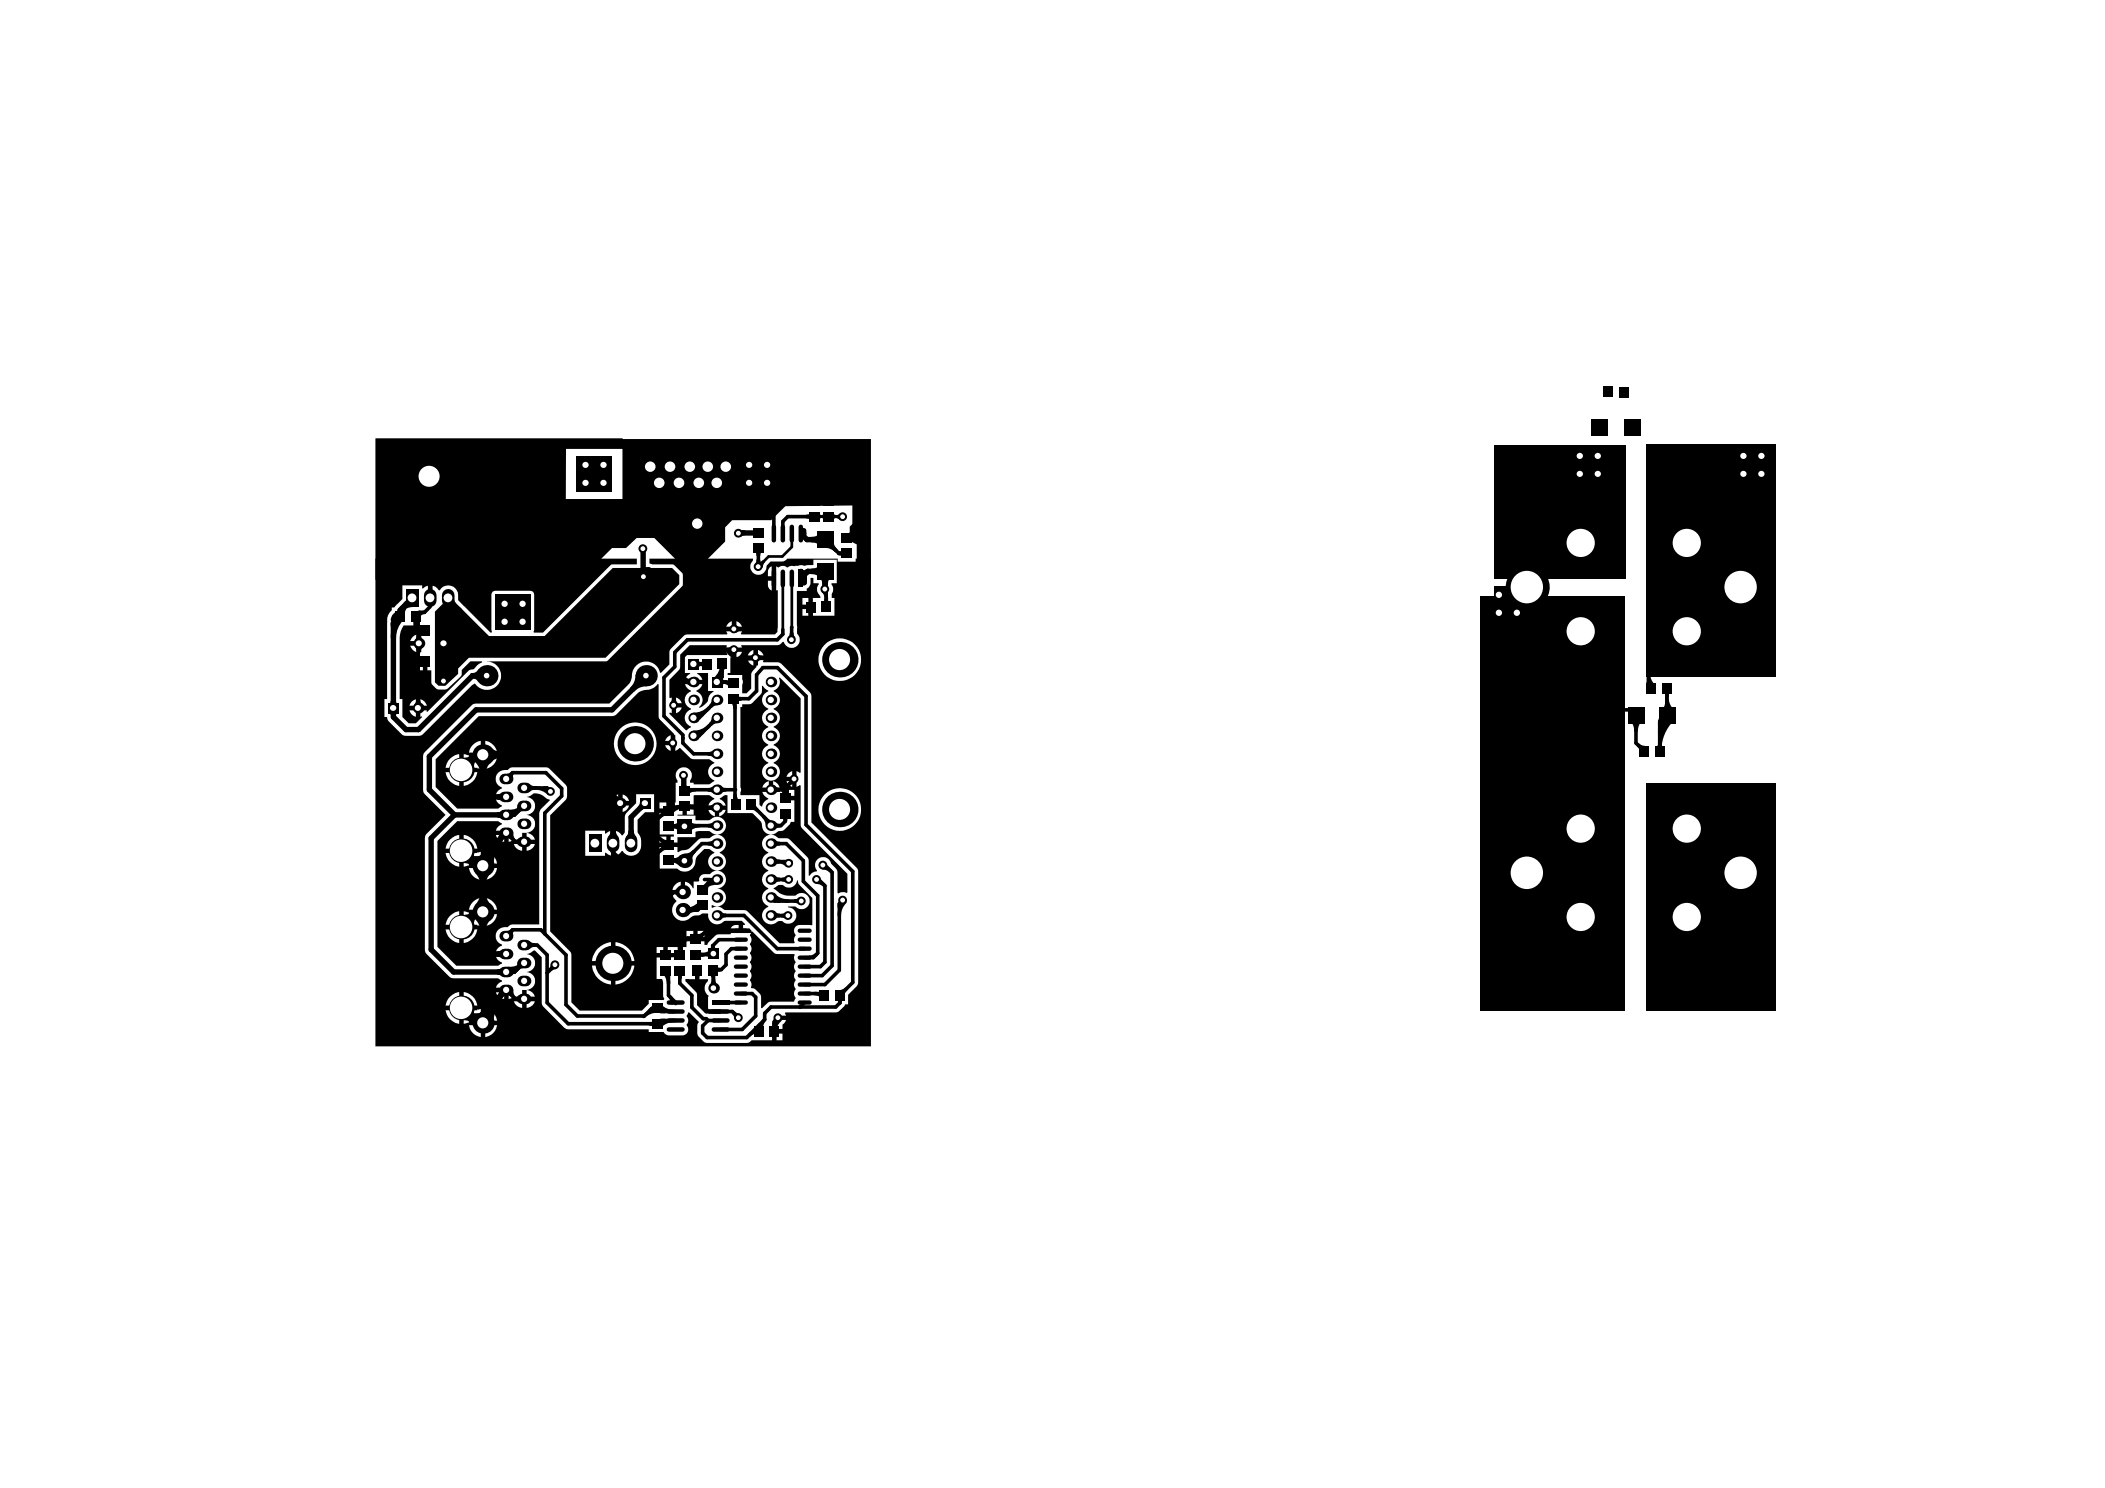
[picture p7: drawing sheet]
<svg xmlns="http://www.w3.org/2000/svg" width="297mm" height="210mm" viewBox="0 0 297 210" stroke-linecap="round" stroke-linejoin="round" font-family="sans-serif">
<g fill="#000">
<path d="M53 61.8h34.9v1.5h-8l-.1 7.1h8v-8.5h35.1v19.9h-2v-5l-1-.5v-2l.5-.5v-2.5l-9.6 .1-2 2h-5.5l-1 1v2l-2.5 2.5h-4.5l-3-3h-2.5l-1.5 1.4h-1.9l-4.6 4.5h-28.8zM61.4 86.3l2-2 5.6 5.4h7.8l9.7-9.6h8.3l1.1 1v1.3l-10.4 10.4h-19.3l-1.6 1.5v.8l-1.8 1.6h-.9l-.5-.4zM96.7 138.1h1.4v-1.2h.6v1.2h1.2v.3a1.32 1.32 0 0 0 .1 2.1l-.1 .1 .1 1.8h1.7v.6h-1.7l-.1-.2-.1 .2-.2-.1-1.2-1.1v-1.4l-.1-.4-1.6-1.6z"/>
<path d="M57 88.2h1.3v-1.2h.7v1.2h-.2v.5h1.2v.6h-1.2v.2h.6v2.5h-.6v1h1.2v.3h.3v1.3h.6v1.7a1.46 1.46 0 0 0 1 1h.9l.4-.2 1.8-1.7 .2-.2v-.7l1.2-1.2h1.6v.1l-.4 .2-.8 .8-.6 .1-.2 .2-5.7 5.7h-.1l.1-.2h-1v.9l.2-.1 .1 .1-.9 .9h-1l-.9-.9v-2.5h-.4v-8.7a3.1 3.1 0 0 1 .6-1.7zM58.2 89.8l-.3 .6h.9v-.9zM57.9 91.1a1.34 1.34 0 0 0 .9 .9v-.9zM58.8 93.6v1h.9v-1zM59.3 98.6v.9h1a1.34 1.34 0 0 0-1-.9zM58.1 99l-.3 .5h.9v-.9zM57.8 100.2a1.25 1.25 0 0 0 .9 .9v-.9z"/>
<path d="M61.5 107.1l6.1-6.1h19l.4-.2 3.2-3.2 1-.3a2 2 0 0 0 1.6-.8h.1l.1 4.7 .2 .4 2 2-.1 .1h.2v2.2l.7-.4 1.5 1.5 .4 .1h2.2l.7 .5v.1l-.3 .1a1.27 1.27 0 0 0-.6 1.2 1.27 1.27 0 0 0 .9 1.1v.1l-.8 .4h-2.1v-.2h-.5v-.3l.1-.1a1.14 1.14 0 0 0-1.1-1.8 1.14 1.14 0 0 0-.8 1.9v.3h-.3v2.8h-.7v1.2h-.3v.3h-1.2v3h2v.3h-.5v.9h1v-.8h2.5v-.7l.2-.1h1.8a1.29 1.29 0 0 0 1.9 .1 1.29 1.29 0 0 0 0-1.9 1.29 1.29 0 0 0-1.9 .2h-1.9h-.1v-.6h-2.5v-.2h.7v-1.1h.3v-.3h1.3v-1.3h2.1l.8 .4v.1l-.5 .4-.3 .5h2.4a1.37 1.37 0 0 0-.8-.9 1.39 1.39 0 0 1 1.1-.5v2.5h3.5l1 1.1 .3 .4a1.33 1.33 0 0 0 .8 1.4 1.33 1.33 0 0 0 1.5-.3l.8-.2 .8-.8 .2-.4h.5v-3h-1.3v-.3h-.3v-1.2h-.4l-.1 .3h-2.4a1.37 1.37 0 0 0 .8 .9v.1l-.2 .1a1.25 1.25 0 0 0-.7 .9l-.1 .1-.2-.3v-1.3h-2.7l.1-.8-.1-.3v-11.4h.2v-.4h1.2l.3-.2 1.2-1.2 .1-1.1 .2-.1 .7 .8a1.28 1.28 0 0 0-.9 1.2 1.28 1.28 0 0 0 .9 1.3v.1l-.2 .1a1.27 1.27 0 0 0-.7 1.2 1.27 1.27 0 0 0 .9 1.1v.1l-.2 .1a1.27 1.27 0 0 0-.7 1.3 1.27 1.27 0 0 0 .9 1v.1l-.2 .1a1.27 1.27 0 0 0-.7 1.3 1.27 1.27 0 0 0 .9 1.1v.1l-.2 .1a1.27 1.27 0 0 0-.3 2 1.27 1.27 0 0 0 2-.3 1.27 1.27 0 0 0-.7-1.8v-.1l.2-.2a1.27 1.27 0 0 0 .7-1.2 1.27 1.27 0 0 0-.9-1.1v-.1l.2-.1a1.27 1.27 0 0 0 .7-1.2 1.27 1.27 0 0 0-.9-1.1v-.1l.2-.1a1.27 1.27 0 0 0 .7-1.3 1.27 1.27 0 0 0-.9-1v-.1l.2-.2a1.27 1.27 0 0 0 .7-1.2 1.27 1.27 0 0 0-.9-1.1v-.1l.2-.1a1.23 1.23 0 0 0 .5-1.7h.1l3 2.9v10.5h-.1l-.5-.2v2.2l.5-.3 .1 .1v5.7l.2 .4 6.4 6.4v2.6l-.1 .1-.3-.1a1.01 1.01 0 0 0-.9 .1h-.1v-3.1l-.9-1.2a1.15 1.15 0 0 0-1.7-.7 1.15 1.15 0 0 0-.3 1.8l-.1 .1a1.12 1.12 0 0 0-1 .6h-.1v-2.1l-.1-.4-2.7-2.7-.4-.1h-.9a1.74 1.74 0 0 0-1.8-.3 1.27 1.27 0 0 0-.7 1.3 1.27 1.27 0 0 0 .9 1v.1l-.2 .1a1.27 1.27 0 0 0-.7 1.3 1.27 1.27 0 0 0 .9 1.1v.1l-.2 .1a1.27 1.27 0 0 0-.7 1.2 1.27 1.27 0 0 0 .9 1.1v.1l-.2 .1a1.27 1.27 0 0 0-.7 1.2 1.27 1.27 0 0 0 .9 1.1v.1l-.2 .1a1.28 1.28 0 0 0-.3 2 1.28 1.28 0 0 0 1.9-.1h.5a1.17 1.17 0 0 0 2-.2 1.17 1.17 0 0 0-1.1-1.7v-.1h1a1.17 1.17 0 0 0 1.7 .1 1.17 1.17 0 0 0 0-1.7 1.17 1.17 0 0 0-1.7 .1 3 3 0 0 1-2.8-.9l-.2-.1v-.1l.8-.5a1.28 1.28 0 0 1 1 .4 1.16 1.16 0 0 0 1.5-1h.1v.3l.2 .4 1.8 1.8v3.8h-.1h-1.6a.88 .88 0 0 0-.8 .5 .88 .88 0 0 0 .2 1l-.2 .4v.6v.1h-2.1l-4.6-4.6-.4-.1h-2.7a1.71 1.71 0 0 0-1.8-.3l-.1-.1v-.3h.1a1.26 1.26 0 0 0 1.9-.8 1.26 1.26 0 0 0-1.2-1.6 1.27 1.27 0 0 0 1.1-1.8 1.27 1.27 0 0 0-2.1-.2 1.31 1.31 0 0 0-1.3 .2l-.2 .4v.3l-.1 .1h-.7v1h-.1l-.2-.3a1.41 1.41 0 0 0-.9-.6v1.4h-.3v.3h-1.5l.2 .6 .3 .4-.1 .2a1.51 1.51 0 0 0 0 2.2 1.51 1.51 0 0 0 2.2-.1l.7-.3a.98 .98 0 0 0 .9-.2h.8v.1a1.29 1.29 0 0 0 .8 1.3 1.29 1.29 0 0 0 1.5-.4h2.5l.4 .5v.1h-.2v.5h.8l.4 .3v.1h.1l3.1 3.1 .4 .1h2.4v.1v.6l.2 .4a1.14 1.14 0 0 0 0 1.3l-.3 .6 .3 .6a1.14 1.14 0 0 0 0 1.4l-.3 .6 .3 .6-.3 .5h-3.4l-1.1 .9h-.1v-1.5l-.1-.4-.8-.8-.5-.2 .1-.4-.3-.7 .3-.6-.3-.6a1.14 1.14 0 0 0 0-1.3l.3-.6-.3-.6a1.14 1.14 0 0 0 0-1.4l.3-.5-.3-.6 .2-.4h-2.9v.2h-1.7l-.3 .1-1.1 1-.2 .4h-.4v-.5h-2.5v.8h-.6v1.2h-.7v-1.2h-1.4v1.2h-.3v.3h-1.2v3h.7l.1 .3 .1 2 .1 .5-.1 .2h-2.1v.5l-.9 1h-8.8l-1.2-1.2v-6.9l-.2-.3-2.8-2.8v-16.4l2.3-2.3 .1-.4v-1.3l-2.4-2.5-.4-.2-4.9-.1-.3 .1-.4 .3a1.31 1.31 0 0 0-1.6 .9 1.31 1.31 0 0 0 .8 1.6v.1l-.2 .1a1.15 1.15 0 0 0-.6 .8h1.4v.6h-1.4a1.33 1.33 0 0 0 .8 .9v.1l-.5 .4h-5.8l-3-3.1zM94.2 104l-.4 .5h.8v-.8zM93.8 105.1a1.25 1.25 0 0 0 .8 .8v-.8zM68.5 104.5v1.7h1.7a1.98 1.98 0 0 0-1.7-1.7zM66.7 105.1l-.4 .6-.1 .5h1.6v-1.7a1.65 1.65 0 0 0-1.1 .6zM86.6 104.9a3 3 0 0 0 6 0 3 3 0 0 0-6 0zM63.5 107a2.33 2.33 0 0 0-.6 1.3h1.9v-1.9a1.94 1.94 0 0 0-1.3 .6zM68.5 106.8v1.7a1.97 1.97 0 0 0 1.7-1.7zM65.4 106.4v1.9h2v.1h.1l.3 .1v-1.7h-1.6l-.1-.3-.1 .1zM111.3 109.1l-.3 .5h.8v-.8zM65.4 108.9v1.9a2.22 2.22 0 0 0 2-1.9zM62.9 108.9a2.22 2.22 0 0 0 1.9 1.9v-1.9zM111 110.2a1.22 1.22 0 0 0 .8 .8v-.8zM109.1 110.2v.9h.9a1.28 1.28 0 0 0-.9-.9zM107.9 110.5l-.3 .6h.9v-.9zM111.1 111.4v.9h1v-.9zM87.9 112.1v.9h.9a1.25 1.25 0 0 0-.9-.9zM86.6 112.4l-.3 .6h.9v-.9zM93.1 113.2v.8h.9v-.8zM87.9 113.6v.9a1.25 1.25 0 0 0 .9-.9zM86.3 113.6a1.34 1.34 0 0 0 .9 .9v-.9zM89.8 112v1.3l-1.4 1.3-.2 .4v2.4l-.3 .4h-.2a1.22 1.22 0 0 0-.9-.6v3.5a1.22 1.22 0 0 0 .9-.7h.2a1.41 1.41 0 0 0 1.5 .7 1.41 1.41 0 0 0 1.1-1.4 2.15 2.15 0 0 0-.5-1.8v-1.9l1-1h1.3v-2.6zM96.9 114.1v.8h1v-.8zM101.5 114.2v1a1.27 1.27 0 0 0 .9-1zM100 114.2v.1a1.27 1.27 0 0 0 .9 .9v-1zM93.1 119.5v3h2.4a1.58 1.58 0 0 0 1.8 .3 1.58 1.58 0 0 0 .9-1.6l.2-.5 1-.9h.7l.7 .4v.1a1.27 1.27 0 0 0-.6 2 1.27 1.27 0 0 0 2 0 1.27 1.27 0 0 0-.6-2v-.1a1.28 1.28 0 0 0 .6-1.9 1.28 1.28 0 0 0-2.1-.1l-1.4 .1-1.6 1.5-1.1 .2-.3 .2h-.1v-.7zM93.1 118v.9h.9v-.9zM82.6 117.2v3.5h2.8v-.4h.1l.3 .2 .4 .2v-3.5l-.4 .1-.3 .3h-.1v-.4zM95.3 124.8l-.2 .2-.2 .5h1.2v-1.1l-.6 .2zM103.3 130.7l-.2 .3h1.1v-.5a1.06 1.06 0 0 0-.9 .2zM98.4 131.3v.9h1v-.9zM96.9 131.3v.9h.9v-.9zM92.7 133.6v.8h.9v-.8zM86.8 132.9v2.7h2.7a3 3 0 0 0-2.7-2.7zM84.4 133.8a3.1 3.1 0 0 0-.9 1.8h2.7v-2.7h-.1a3.3 3.3 0 0 0-1.7 .9zM86.8 136.2v2.7a3 3 0 0 0 2.7-2.7zM83.5 136.2a2.94 2.94 0 0 0 2.7 2.7v-2.7z"/>
<path d="M61.7 118.6l2.8-2.8h5.8l.5 .4v.1a1.3 1.3 0 0 0-.8 .9h1.4v.3h.4v1.3l.6-.3 .1 .1v-.2h1.2v-.9a1.36 1.36 0 0 0 1.5-.5 1.36 1.36 0 0 0 0-1.7l-.3-.2-.6-.1a1.27 1.27 0 0 0 1.2-1.3 1.27 1.27 0 0 0-1.2-1.3l.6-.2a1.39 1.39 0 0 1 2 .3l.6 .3 .1 .1-1.3 1.2-.2 .6v15.7h-3.8l-.3 .1-.4 .3a1.29 1.29 0 0 0-1.6 .8 1.29 1.29 0 0 0 .8 1.6v.2a1.23 1.23 0 0 0-.8 .9h1.4v.6h-1.4a1.23 1.23 0 0 0 .8 .9v.1l-.5 .3h-5.9l-2.7-2.6zM74.3 117.5v.9h1.2a1.28 1.28 0 0 0-1.2-.9zM70 117.8a1.28 1.28 0 0 0 1.1 1v-1zM65.4 117.8v1.9h2a2.22 2.22 0 0 0-2-1.9zM63.5 118.4a2.33 2.33 0 0 0-.6 1.3h1.9v-1.9a1.94 1.94 0 0 0-1.3 .6zM74.3 119.1v.9a1.28 1.28 0 0 0 1.2-.9zM72.5 119.1a1.28 1.28 0 0 0 1.2 .9v-.9zM65.4 120.3v1.9l.6-.1h.1l.1-.3h1.6v-1.6l-.3 .1-.1-.1v.1zM68.5 120.2v1.6h1.7a1.98 1.98 0 0 0-1.7-1.6zM62.9 120.3a2.22 2.22 0 0 0 1.9 1.9v-1.9zM68.5 122.4v1.7a1.97 1.97 0 0 0 1.7-1.7zM66.2 122.4a1.97 1.97 0 0 0 1.6 1.7v-1.7zM68.5 126.7v1.6h1.7a1.98 1.98 0 0 0-1.7-1.6zM66.7 127.2l-.4 .7-.1 .4h1.6v-1.6a1.65 1.65 0 0 0-1.1 .5zM63.5 129.2a2.38 2.38 0 0 0-.6 1.3h1.9v-1.9a1.94 1.94 0 0 0-1.3 .6zM68.5 129v1.6a1.97 1.97 0 0 0 1.7-1.6zM65.4 128.6v1.9h2v.1l.1-.1 .3 .1v-1.6h-1.6l-.1-.3h-.1zM65.4 131.1v1.9a2.23 2.23 0 0 0 2-1.9zM62.9 131.1a2.23 2.23 0 0 0 1.9 1.9v-1.9z"/>
<path d="M53 78.8h36.9v.8h-3.6l-9.7 9.6h-1.2l-.1-.1 .1-.2v-5a.52 .52 0 0 0-.6-.6h-5a.52 .52 0 0 0-.5 .6l.1 5.3h-.2l-4.6-4.5a1.73 1.73 0 0 0-.6-1.9 1.42 1.42 0 0 0-1.9 .5h-.2a1.14 1.14 0 0 0-.9-.7v1.8h-.6v-1.8l-.4 .2-.3 .2h-.1v-.4h-2.8v1.9l-.8 .7a.66 .66 0 0 1-.7 .5v.4a2.53 2.53 0 0 0-.7 2v10.5h-.4v2.5h.4l.1 .5 .2 .2 1.9 1.9 .5 .1h1.8l.4-.1 7.1-7 .4-.3a2.02 2.02 0 0 0 3.5-.1 2.02 2.02 0 0 0-1.8-3h17l10.6-10.7v-1.7l-1.3-1.3h-3l-.4-.1v-.7h14.7v.2a1.17 1.17 0 0 0 .3 2 1.17 1.17 0 0 0 1.6-1.2l.5-.6h1.9l.5-.4h7.1v.4h2.5v-.4h2.2v68.8h-69.9zM60 106.1l-.2 .2-.1 .4v4.9l.3 .4 2.9 3-2.7 2.6-.2 .4v15.9l.1 .5 3.5 3.5 .4 .1h6.3l.5 .3v.2a1.23 1.23 0 0 0-.8 .8h1.4v.3h.4v1.3l.6-.2 .1 .1v-.2h1.2v-1h.1a1.31 1.31 0 0 0 1.6-.6 1.31 1.31 0 0 0-.5-1.7l-.6-.2a1.27 1.27 0 0 0 1.2-1.3 1.27 1.27 0 0 0-1.2-1.2l1.2-.5 .9 .9 .1 6.7 .2 .3 3.1 3.1 .4 .1h11.3v.4h2.1l.2 .2 .4 .2 2.1 .1a.91 .91 0 0 0 .8-.6 .91 .91 0 0 0-.2-1l.2-.5-.2-.7 .3-.5 1.4 1.4-.2 .5v1.2l.9 1.1 .3 .1h5.8l.3-.1 .4-.3h2.8v-1.2h.3v-.4h1.2v-.6l.5-.6h-1.1v-.6h1.1l-.2-.4 .1-.1h7.1l.4-.1 .8-.7 .2-.3h.4v-1.4l1.2-1.2 .2-.5v-15.9l-.2-.3-6.4-6.4v-18.1l-4.2-4.3-.6-.2h-2v-.1l.1-.2h-.8v.7l-.3 .1 .1 .2-.7 .7-.1 2.3-.7 .7h-.6v-1.2l.1-.4-.1-1h-2v-.3h.4v-2.1h.2v-.8h-.8l.2 .3-.1 .1h-6v2.5h.8v.1l-.4 .3-.3 .6h2.4a1.32 1.32 0 0 0-.7-.9v-.1h1.5v2.6h.8v.1h-.2a1.95 1.95 0 0 0-.7 1.4l-.6 .6-.4 .2h-.2a1.26 1.26 0 0 0 .5-1.3 1.26 1.26 0 0 0-.8-1v-.1l.5-.3 .3-.6h-2.4a1.37 1.37 0 0 0 .8 .9v.1l-.3 .1a1.27 1.27 0 0 0-.6 1.3 1.27 1.27 0 0 0 .9 1.1v.1l-.3 .1a1.27 1.27 0 0 0-.6 1.2 1.27 1.27 0 0 0 .9 1.1v.1l-.7 .4-2.3-2.3 .1-.2 .2 .1v-2.2l-.2 .1-.1-.1v-2.5l1.4-1.5 .1-.3v-1.7l1.3-1.4h5.2l.1 .1-.1 .2h2.2l-.1-.3h5.1l.4-.1 .4-.4 .1 .1a1.17 1.17 0 0 0 1.7 .6 1.17 1.17 0 0 0 .2-1.9l-.1-5.9h1.4v-.4h.1a1.71 1.71 0 0 0 .5-1.4v-.1h.4v.8h.7l-.1 .3a1.61 1.61 0 0 0 .4 1.6l-.1 .2h-1v2.5h3v-2.5h-.3v-.6a1.14 1.14 0 0 0-.1-1.4v-.1h.8v-3.3h-3.3v.7l-1.2 .1-.5-.1-1 .2-.4-.1-.5 .2a1.14 1.14 0 0 0-1.4 0l-.3-.1v3.4h.3v5.2l-.1 .6-.3 .4h-4.8l-.1-.1 .2-.3h-2.2l.2 .3-.1 .1h-5.8l-.3 .1-1.9 2-.1 .4v1.7l-1.2 1.2h-.2l-.1-.3a2 2 0 0 0-2.2-1.3 2 2 0 0 0-1.6 2 1.96 1.96 0 0 1-.6 1.3l-2.6 2.6-19 .1-.5 .2zM108.6 80a1.29 1.29 0 0 0-.2 1.3h.5v-1.4zM108.4 81.9a1.12 1.12 0 0 0 .5 1.4v-1.4zM113.2 84.4v.9h.9v-.9zM113.2 85.9v1h.9v-1zM103.9 87.6v.8h.8a1.29 1.29 0 0 0-.8-.8zM102.8 87.9l-.3 .5h.8v-.8zM107 91.7v.8h.8a1.29 1.29 0 0 0-.8-.8zM105.8 92l-.3 .5h.8v-.8zM103.9 92v.8a1.25 1.25 0 0 0 .8-.8zM105.5 93.1a1.29 1.29 0 0 0 .8 .8v-.8zM115.5 93.1a3 3 0 0 0 6 0 3 3 0 0 0-6 0zM95.4 98.4v.8h.8a1.22 1.22 0 0 0-.8-.8zM95.4 99.8v.8a1.22 1.22 0 0 0 .8-.8zM115.5 114.2a3 3 0 0 0 6 0 3 3 0 0 0-6 0zM74.3 139.6v1h1.2a1.31 1.31 0 0 0-1.2-1zM70 140a1.31 1.31 0 0 0 1.1 .9v-.9zM65.4 140v1.9h2a2.23 2.23 0 0 0-2-1.9zM63.5 140.6a2.38 2.38 0 0 0-.6 1.3h1.9v-1.9a1.94 1.94 0 0 0-1.3 .6zM74.3 141.2v1a1.35 1.35 0 0 0 1.2-1zM72.5 141.2a1.31 1.31 0 0 0 1.2 1v-1zM65.4 142.5v1.9l.6-.2 .1 .1 .1-.3h1.6v-1.7l-.3 .1-.1-.1v.2zM68.5 142.3v1.7h1.7a1.98 1.98 0 0 0-1.7-1.7zM62.9 142.5a2.23 2.23 0 0 0 1.9 1.9v-1.9zM68.5 144.6v1.7a1.97 1.97 0 0 0 1.7-1.7zM66.2 144.6a1.97 1.97 0 0 0 1.6 1.7v-1.7zM109.6 145.8v.9h.8v-.9z"/>
<circle cx="90.8" cy="77.4" r=".19"/>
<circle cx="98.4" cy="73.9" r=".99"/>
</g>
<g fill="none" stroke="#000" stroke-width=".51">
<path d="M106.7 77.6l.3 .7 .3-.7M106.7 79.7l.3-.7 .3 .7M107 77.4v2.5M109.2 72.3v3M113.8 72.9l.7 .2M114.5 72.6l-.7 .3M114.9 72.9h-3.7l-.7 .7v1.7M116.4 77a2.16 2.16 0 0 1 1.6 .7M116.4 76.1l2 2M117.3 76.1a2.15 2.15 0 0 0 .6 1.5M118.4 78.1h1.1M118.4 78.1l.7 .3"/>
<path d="M119 72.9h-.1M119.1 77.8l-.7 .3M58.4 87.4a2.2 2.2 0 0 1 .6 1.5M58.7 99.5l.3-.5v-.3l.1 .3 .3 .5M58.7 87l.3 .7M58.8 91.1l.2 .6M59 89.8l-.2 .6M59 89.3a1.59 1.59 0 0 0 .5 1.1M59.2 86.4l-.5 .2-.2 .2M59.5 91.1a1.59 1.59 0 0 0-.5 1.2M59.9 86.4a.94 .94 0 0 0-.9 .6M59.9 86.4h-.7l-.6 .6 .4 .3v12.6"/>
<path d="M60.7 85.6l-.8 .8M61.9 93.7a2.4 2.4 0 0 1 .7 1.7M62.2 89h1.1a1.44 1.44 0 0 1-.9 1.3M62.3 91.1l.3 .6v.3l.1-.3 .3-.6M62.3 93.3l.2 .3 .1 .6M62.3 95.8l.3-.6 .3 .6M62.5 88.7l.6 .3-.6 .3M62.6 91.2a2.4 2.4 0 0 1-.7 1.7M62.6 92.4l-.1 .6-.2 .3M62.6 90.8v5.3M62.8 85.2a1.52 1.52 0 0 1 .5 1.1 1.52 1.52 0 0 1 .4-1.1M63.3 89.8a1.09 1.09 0 0 1-.7 1"/>
<path d="M63.3 85.4a2.46 2.46 0 0 1 1.7 .7M63.3 84.9l.6 .1 .2 .2M63.9 84.7l.2 .5M90.5 81.4a2.66 2.66 0 0 1-.8 1.8M90.8 81.4v.7l-7.9 7.9h-14l-5.6-5.6v5.7l-.7 .7M91 81.4a1.42 1.42 0 0 1-.5 1M94.8 99.2l.3-.6 .3 .6M96.7 95.8l.3 .2 .5-.1-.2 .1-.6 .2 .6 .2 .2 .2M97.1 96.2l.5 .1 .3-.1h-1.3l-1.5 1.5v1.8h.2M97.9 93.7h1.8M98.2 93.3l.6 .3 .3 .1h-.3l-.6 .3M99.4 93.4l-.7 .3 .7 .3"/>
<path d="M100 99.9a3 3 0 0 1-2.1 .9M100.7 98.7l-.1 .3-.3 .6 .6-.3 .3-.1M100.9 95.8a2.76 2.76 0 0 0 1-2.1v1.8l-.7 .7M101.2 98.7l-2.6 2.6h-.7a1.8 1.8 0 0 0 1.3-.6M101.2 96.2h2.8M101.5 95.9l.6 .3h.3l-.6 .2-.3 .2M101.6 94.1l.3 .6M102 96.2a1.52 1.52 0 0 1 1.1 .5M102.2 94.1a1.46 1.46 0 0 0-.4 1.1l-.3 .7-.3 .3M102.5 91.6l1.2 1.3h2.9M103.3 98.9a1.47 1.47 0 0 1 .4 1M103.3 91.4l-.6 .2 .6 .3"/>
<path d="M103.6 91.6h-6.2l-1 1v2.8l1.1 1.2M103.8 98.3l.7 .3M103.9 88.5l.6 .2-.6 .3M104.5 98.6l-.7 .2M106.4 92.5l-.5 .3-.5 .1M106.9 92.5l.6 .3-.6 .3M109.2 86.5l-2.3 2.2h-3.3M110.5 88.8v.7l-.8 .8h-12.7l-1.8 1.7v2.1l-1.5 1.5v5.4l2.7 2.7v1.1l1.5 1.5h3.3M111.4 90l.3-.7 .3 .7M111.7 88.5v1.8M114.1 86l.3 .7M114.4 85.6v4.6l-2.6 2.6h-5.2"/>
<path d="M114.7 86l-.3 .7M116.2 83.4a1.47 1.47 0 0 1 .4 1M116.3 85.2l.3-.4v-.2l.3 .6M116.4 83.1l.2 .2v2.3M232.6 96.3l.2 .5 .2 .3M233.3 96.7a2.28 2.28 0 0 1-.7-1.6v1.6l.4 .4M235 97.5l.2 .7 .1-.3 .2-.4M235.2 99.1a1.7 1.7 0 0 1-.5 1.2M235.2 99.6a1.39 1.39 0 0 0 .4 1M235.2 98.4a2.61 2.61 0 0 0 .8 1.9M235.2 97.1v3.7l-1 1v4.2M71.4 109.9l.9-.9h4.7l2.3 2.2v1.1l-2.4 2.4v17"/>
<path d="M71.4 115h1.2M71.4 117.5l1.3 1.3M71.7 118l.4 .2M72.1 109.2l-.4 .2M72.1 114.7l.5 .3M72.2 117.5a1.39 1.39 0 0 0 .4 1.1M72.3 109l-.2 .5 .1 .2M72.6 115l-.5 .2M72.7 118.8h.3l.4 .3M72.7 118.8h1.3M73.1 114.5a1.78 1.78 0 0 1-1.4 .5M73.2 113.7a1.52 1.52 0 0 1-.4 1.1"/>
<path d="M73.4 118.4l-.4 .3-.3 .1M73.8 114.2l-.7 .2M73.9 113.7a2.69 2.69 0 0 1-2.2 .8M73.9 113.7h.1M73.9 113.7l-1.3 1.3M74.2 111.4l-.2-.2h3.2l.5 .5M74.6 110.8l.2 .2 .6 .2-.6 .1-.2 .2M75.6 111.2a2.64 2.64 0 0 1 1.8 .7M76.8 111.2a1.42 1.42 0 0 1 1 .4M86.6 118.8l-.2 .2v1.1l4.1 4.1h2.3M87 113.3l-.1 .6-.2 .3 .5-.3 .3-.1M87.5 113.3l-.9 1"/>
<path d="M93.2 118.3a1.52 1.52 0 0 0 1 .5M94.2 114.8a1.63 1.63 0 0 0-1.1 .4M94.2 119.6a1.52 1.52 0 0 0-1 .4M94.3 113.9l2.3-.1 .2 .1h4.4M94.3 114.4l-.3-.4v.4l-1.2 1.1v2.5l1.2 1.2-1.2 1.1v5.8l1 1M94.3 116.5l2.3 .1M94.7 105.1l.3 .6 .2-.6M94.7 116.3l.4 .2h.3l-.7 .3M94.7 116.5a1.9 1.9 0 0 1 1.4 .6M95 112.1a2.78 2.78 0 0 1-.9 2M95 113.3a1.54 1.54 0 0 1-.5 1.1M95 104.8v9.2"/>
<path d="M95.2 113.9l-.5 .1-.3 .3M95.6 113.8l.7 .3M96.1 116a1.78 1.78 0 0 1-1.3 .5M96.2 113.5l-.7 .4M96.4 113.8a2.49 2.49 0 0 0-1.7 .8M96.7 116.5h4.5M96.8 111.4h7M97 113.5a1.52 1.52 0 0 0 1.1 .4M97.2 116a1.5 1.5 0 0 0 1 .5M98.1 111.4a1.52 1.52 0 0 0-1.1 .4M98.7 116.5a2.18 2.18 0 0 0-1.5 .6M100 102.4a3 3 0 0 1-2.1 .9"/>
<path d="M100.7 101.3l-.1 .3-.3 .5 .3-.2 .6-.1M100.8 118.7l-.2 .1-.6 .2h.3l.5 .4M100.8 116.1l-.5 .3-.3 .1 .6 .1 .2 .2M100.8 113.6l-.5 .3h-.3l.3 .1 .5 .3M100.8 106l-.2 .2-.6 .1 .3 .1 .5 .3M100.8 111.1l-.2 .1-.6 .2h.3l.5 .4M101.2 101.3l-2.6 2.5h-.7a1.8 1.8 0 0 0 1.3-.5M101.2 119h-2.1l-2.4 2.3h-2.4M101.5 111.1l.3 .1 .6 .2h-.3l-.6 .4M103.7 112.2l.1 .4 .3 .5M103.7 112.6l-.2 .4M104.2 113.6l-.5-.4v-14.6h2l1.1-1.1v-2.3l.9-1h2l4 4v18.1l6.6 6.6v15.7l-1.8 1.8v1.1"/>
<path d="M106 113.9l.3 .1 .5 .3M106.3 113.7l2.5 2.5v.3h1.4l.6-.7v-1M106.4 113.5l.2 .6M107.8 115.2a1.8 1.8 0 0 1 .5 1.3M108.4 115.8l.4 .2M108.8 119h2.1l2.5 2.4v2.9l2 2.1v8.1l-.6 .6h-1.3M109.1 118.7l.3 .1 .6 .2h-.3l-.6 .4M109.1 116.1l.6 .3 .3 .1-.6 .1-.3 .2M109.1 111.1l.3 .1 .6 .2h-.3l-.6 .4M110.5 115.1l.3 .6 .3-.6M110.6 111.6a1.04 1.04 0 0 1 .2 1M111.1 111.3a1.47 1.47 0 0 1-.5 1"/>
<path d="M111.7 109.9l-.3 .6 .7-.2M112.1 109.9l-1 1v1.2l-.7-.7h-1.6M229.3 100.1h.8l.8 .8v3.9l1.1 1.2M230.2 101.5a2.15 2.15 0 0 1 .7 1.5M231.2 105.1l.5 .3 .3 .1M231.4 105.4l.2 .5M231.5 101.5a2.15 2.15 0 0 0-.6 1.5M234.2 104.9l.3 .7M234.2 104.9l-.3 .7M234.9 100.5a2.4 2.4 0 0 0-.7 1.7M235.3 100.8a3.6 3.6 0 0 0-1.1 2.6M235.6 101.2a4.8 4.8 0 0 0-1.4 3.4"/>
<path d="M236 101.5a6.1 6.1 0 0 0-1.8 4.3M71.4 132l.9-.8h4l3.6 3.5v7l1.6 1.6h9.4l1.1-1.1h.8l.5 .5h2M71.4 137.1h1.2M71.4 139.6l1.3 1.3M72.1 131.4l-.4 .1M72.1 136.8l.5 .3M72.2 139.7a1.39 1.39 0 0 0 .4 1.1M72.3 131.2l-.2 .4 .1 .3M72.6 137.1l-.5 .3M73.1 136.6a1.78 1.78 0 0 1-1.4 .5M73.2 135.8a1.52 1.52 0 0 1-.4 1.1M73.8 136.3l-.7 .3"/>
<path d="M73.9 135.8a2.69 2.69 0 0 1-2.2 .8M73.9 135.8h.1M73.9 135.8l-1.3 1.3M74 133.3h1.8l1.4 1.4v6.7l3 3h12.6l.5-.4h2M74.6 133l.5 .3h.3l-.6 .2-.2 .2M78 136.1l-.3 .6M78.3 136.5l-.6 .3M78.3 136.1l-1.1 1.1M93.7 137.2a2.05 2.05 0 0 1 .6 1.5M93.8 127.1v3.6l2.3 2.2v1.7l-.2 .2h-2M94.3 134.5l.7 .3M94.3 137.1v3.3l1 1"/>
<path d="M94.5 121.3a2.26 2.26 0 0 1 1.6 .7M94.7 121.1l.5 .2M94.9 134.7l.7 .3M95 134.7l-.7 .3M95.1 125.8l.2 .1 .4 .3M95.1 125.8l-1.3 1.3M95.1 125.8h1.3M95.5 121.3h-.3l-.5 .3M95.6 134.5l-.7 .3M95.7 137.2l.3 .7M95.7 125.5l-.4 .3h-.2M95.9 136.9v1.8l1.7 1.7v1.7l1.6 1.6h.5l.2 .3"/>
<path d="M96.1 120.9a1.4 1.4 0 0 1-1 .4M96.1 134l.2 .5M96.1 133.6v.3l-.3 .6M96.2 137.2l-.3 .7M96.6 120.7a1.83 1.83 0 0 0 1.3-.6 1.86 1.86 0 0 0-.5 1.3M96.9 127.9a1.8 1.8 0 0 0 1.3 .5 1.8 1.8 0 0 0-1.3 .5M97 132.3l.5 .2 .2 .2M97.8 132.2l-.4 .2M98.1 137.2l.3 .7 .3-.7M98.4 137.6v1.5l.2 .3v2.3l1.1 1h3.6l.9 .9M98.5 134.4l.7 .3M98.8 127.4a3.3 3.3 0 0 1-2.3 1"/>
<path d="M99.1 127.8a2.03 2.03 0 0 1-1.4 .6M99.2 127.7l-.7 .7h-2.1M99.2 134.7l-.7 .2M99.4 131.6a1.63 1.63 0 0 1-1.2 .5M99.4 124.1h.8M99.8 134.7l.5 .2M100.1 124.4a1.59 1.59 0 0 0-.4 1.1M100.3 137.3l.3 .4 .1 .4M100.3 134.2a1.63 1.63 0 0 1-1.1 .5M100.4 124.1l-1.8 1.8M100.6 133.4v.3l.4 .4M100.6 133.6l-.3 .6"/>
<path d="M100.6 133.4v1.3h-2.5M100.7 138.2l.1 .5 .2 .4M100.7 138.3l-.2 .5-.2 .3M100.9 137.2l-.2 .5M100.9 136.5l.7 .3M100.9 134.3l-.2 .2M101.2 124.6a3 3 0 0 0-2.2 .8M101.2 124.1a1.8 1.8 0 0 0-1.3 .5M101.2 129.1h3.8l4.7 4.7h3.8M101.5 136.8l-.6 .2M101.5 128.8l.6 .3h.3l-.3 .1-.6 .3M104.6 131.3h-4.9l-1.1 1.1h-1.6l-.7 .7"/>
<path d="M104.6 133.8h-1.4l-.7 .8v1.5l-.7 .7h-.7l-.4 .4v1.9l.2 .3M104.6 132.6h-3.2l-.8 .8M108.8 129.1l2.4 .1M108.8 124.1h2.5M108.8 121.5h2.8l-.3 .3M109.1 128.8l.5 .3 .4 .1M109.1 126.3a2.92 2.92 0 0 0 2.1 .8M109.1 123.7l.6 .3 .3 .1-.6 .1-.3 .2M109.1 121.2l.6 .3h.3l-.3 .1-.6 .3M109.8 121.5a1.78 1.78 0 0 1 1.3 .6M109.9 129.1l-.5 .2-.3 .2M110 127.1a1.7 1.7 0 0 1-1.2-.5l.5 .5h3.8"/>
<path d="M111 128.9l-.7 .3 .7 .2M111.1 123.8l-.7 .3 .7 .2M112.8 126.8l-.6 .3 .6 .3M115.2 134.6l-.4 .3-.6 .1M115.3 124.5a1.52 1.52 0 0 1 1 .4M115.3 124.1h.2l.9 .9v10.7l-.6 .7h-2.3M116.2 122.4a1.52 1.52 0 0 1 1 .5M116.2 122h.2l1 1.1v13.1l-1.4 1.4h-2.5M118.9 126.9a1.42 1.42 0 0 0-.5 1M118.9 127l-.5 .5v9.4l-2 2h-2.9M119.1 139.8l-.2 .5M119.2 127.2a2.63 2.63 0 0 0-.8 1.9"/>
<path d="M119.4 139.6l-.6 .3h-.3M71.7 140.2l.4 .1M72.7 140.9l.3 .1 .4 .2M72.7 140.9h1.3M73.4 140.6l-.2 .2-.5 .1M92.4 144.2l-.4 .2h-.3l.7 .3M92.7 142.6a2.67 2.67 0 0 0-1.9 .8M92.7 142.1a1.42 1.42 0 0 0-1 .4M92.8 142.3l.4 .3 .5 .1M93.2 141.9a2.54 2.54 0 0 0 1.8 .8M93.7 144l-.5 .1-.4 .2M94.5 140.6l.2 .3 .1 .6"/>
<path d="M95 144a2.54 2.54 0 0 0-1.8 .7M95.3 141.3v.3M99.9 144h1.8M101.7 141.4h2.9M104.2 143.2l-.6-.3 .2 .7M104.6 140.2h1.5l.5 .5v2.6l-1.9 1.9h-3M107.1 145.5a1.78 1.78 0 0 0-1.3 .5M107.2 144.5l-.2 .6v.3M107.9 143.8l-2.5 2.6h-5.6l-.6-.7v-1l.7-.7M107.9 143.8a1.64 1.64 0 0 0-.4 1.5M109.2 144.4l.3 .7M109.3 144.4l-.3 .7"/>
<path d="M109.7 143.5a1.29 1.29 0 0 0-.5 1M109.8 143.6l-.6 .5v1.4M110.1 143.9a2.18 2.18 0 0 0-.8 1.7M113.5 141.4l-.6 .7M113.5 140.2h2.6l.2 .2M115 140.2a1.47 1.47 0 0 1 1 .4M118.3 140.8l.2 .7M118.5 141.5l-.6 .6h-9.1l-.9 .8v.9M118.8 140.8l-.3 .7"/>
</g>
<g fill="none" stroke="#000" stroke-width=".76">
<path d="M90.8 77.4v3h.7l.9 .9M105 75.2l-.6 .2M107 75.2h-2.8M113.4 74.9v.8l.5 .4h2.5M115.9 75.6a1.85 1.85 0 0 1-1.3 .5 1.85 1.85 0 0 1 1.3 .6M55.2 99.6l.3-.6 .3 .6M56.1 86.7a1.97 1.97 0 0 0-.6 1.4M56.4 86.6a.94 .94 0 0 0-.9 .9M56.5 87.3l-.7 .3M56.5 87.3a.99 .99 0 0 0-1 1M56.6 87.2a3.8 3.8 0 0 0-1.1 2.7M57.4 85.1a2.51 2.51 0 0 0-.7 1.8"/>
<path d="M58.2 85.3a2.13 2.13 0 0 0-1.5 .6M58.2 84.4l-1.7 1.7v.9l-1 .9v13.2l1.8 1.8h1.8l7.6-7.6M59 93.3h1M59 89h1M66.7 95.3a1.29 1.29 0 0 1 1.1 .6M66.7 95.3h2M67.8 94.7a1.29 1.29 0 0 1-1.1 .6M90 95.3a2.68 2.68 0 0 1-.7 1.9M90.7 80.6l.3 .6M91.2 96.4a2.69 2.69 0 0 0-1.9 .8M91.2 95.3l-4.8 4.8h-19.2l-6.6 6.6v4.7l3.5 3.6M113 81.5l.4 .3 .1 .3"/>
<path d="M113 80.6a1.47 1.47 0 0 1 .5 1M113 81.5l.3 .2 .2 .5M113.5 81.9l-.1 .1-.2 .2M113.5 81l-.1 .2-.3 .3M114 80.6a.79 .79 0 0 1-1 .1M114 80.6l-.5 .5v.9M114 80.6h2.4v2.5M115.9 80.1a1.85 1.85 0 0 1-1.3 .5 1.85 1.85 0 0 1 1.8 1.9 1.85 1.85 0 0 1 .6-1.4M55.2 100.1l.3 .7 .3-.7M64.1 115l-3.3 3.2v15.7l3.2 3.2h7.4M64.1 115h7.3M67.3 106.5a2.66 2.66 0 0 0-.8 2"/>
<path d="M67.3 106.5h13.4l6.8 6.8M67.3 106.5l-2.2 2.1M67.3 106.5a2.67 2.67 0 0 1-2.1 .8M68.2 106.8a3 3 0 0 0-2.2 .9M68.2 106.5v4.9l1 1h2.2M69 105.7a2.69 2.69 0 0 0 1.9 .8M69.7 119.2a4.2 4.2 0 0 0-1.2 2.9M70.8 117.5a1.49 1.49 0 0 1-.4 1M70.9 106.5a2.73 2.73 0 0 0-2.8 2.7 2.68 2.68 0 0 0-.7-1.9M71 114.7l-.7 .3 .7 .2M71 112.2l-.7 .2 .7 .3M71 117.9a6 6 0 0 0-1.7 4.2"/>
<path d="M71.4 117.5l-3.2 3.3v12.1l1.6 1.7h1.6M86.5 117.3v.3l-.3 .6M86.5 113.3v5.7M86.5 117.3l.1 .3 .3 .6M86.7 112.5l-.2 .5M86.9 112.7l.3 .6M86.9 112.7l.6 .2M87.3 113a2.53 2.53 0 0 0-.8 1.8M87.8 113.6a4.4 4.4 0 0 0-1.3 3M89.1 117.3l-.2 .6-.2 .3M89.1 117.3l.1 .6 .2 .3M90.7 113.3l-.3 .6 .6-.2"/>
<path d="M91 113.3l-1.9 2v2.9M96.5 110.9l.2 .5M96.5 109.4v2.1l.1 .1M65.1 120l2.1 2.1M65.2 121.4a2.64 2.64 0 0 1 2 .7M65.6 120.5a2.34 2.34 0 0 0 2.2 .6M66.5 120.1a2.63 2.63 0 0 0 .7 2.1M66.5 121.4a1.6 1.6 0 0 0 1.6 .4M67.2 122.1h1M67.3 128.6a2.66 2.66 0 0 0-.8 2.1M67.3 128.7h.9M67.3 128.7l-2.2 2.1"/>
<path d="M67.3 128.7a2.67 2.67 0 0 1-2.1 .7M67.4 129.4a2.68 2.68 0 0 1 .7 1.9 2.9 2.9 0 0 1 .9-1.9M67.4 127.8a2.83 2.83 0 0 0 .8-1.9 2.68 2.68 0 0 0 .8 1.9M67.4 122.9a2.68 2.68 0 0 1 .7 1.9 2.9 2.9 0 0 1 .9-1.9M68.2 129a3 3 0 0 0-2.2 .9M68.4 120.5a2.33 2.33 0 0 0-.7 1.6M70.8 139.6a1.49 1.49 0 0 1-.4 1.1M71 136.9l-.7 .2 .7 .3M71 134.3l-.7 .3 .7 .2M71.4 139.6l-3.2 3.3v1.4h-1l-2.1-2.1M65.2 143.5a2.64 2.64 0 0 1 2 .8M65.6 142.6a2.34 2.34 0 0 0 2.2 .6"/>
<path d="M66.5 142.3a2.63 2.63 0 0 0 .7 2M66.5 143.5a1.6 1.6 0 0 0 1.6 .4M68.4 142.7a2.33 2.33 0 0 0-.7 1.6M69.7 141.4a4.2 4.2 0 0 0-1.2 2.9M71 140.1a6 6 0 0 0-1.7 4.2"/>
</g>
<g fill="none" stroke="#000" stroke-width=".38">
<path d="M107.8 79.2l-.5 .3h-.3M107.8 79.2l-.3 .5v.2M111.7 75.3v1.9l-1.3 1.3h-1.9l-1.5 1.4M114.9 72.9h4.1M115.3 72.5l.2 .2 .6 .2M115.7 72.9l.6 .1 .2 .2M116.1 72.9l-.6 .1-.2 .2M116.5 72.5l-.2 .2-.6 .2M117.4 72.5l.2 .2 .6 .2M117.8 72.9h.3l.5 .3M118.2 72.9l-.6 .1-.2 .2M118.6 72.6l-.7 .3"/>
<path d="M120.2 75.2l-.6 .2M120.4 74.9l-.3 .5-.1 .5M120.5 70.7v4.2l-1 1M109.2 81.6v4.9M110.5 81.6v7.2M111.7 81.6v6.9"/>
</g>
<path d="M223.4 96.8l3.9 3.9" fill="none" stroke="#000" stroke-width="1.3"/>
<path d="M223.4 94.2l4.9 4.8" fill="none" stroke="#000" stroke-width="1.5"/>
<g fill="#000">
<path d="M81.3 64.4h5v5h-5z" fill-rule="evenodd"/>
<path d="M232.3 62.8h18.3v32.7h-18.3z" fill-rule="evenodd"/>
<path d="M69.8 83.9h5v5h-5z" fill-rule="evenodd"/>
<path d="M208.9 84.1h20.4v58.5h-20.4z" fill-rule="evenodd"/>
<path d="M210.9 82.8h4.6v4.5h-4.6z" fill-rule="evenodd"/>
<path d="M212.7 84.1h6.6v3.2h-6.6z" fill-rule="evenodd"/>
<path d="M210.8 62.8h18.6v18.8h-18.6z" fill-rule="evenodd"/>
<path d="M232.3 110.5h18.3v32.1h-18.3z" fill-rule="evenodd"/>
</g>
<circle cx="98.4" cy="73.9" r=".74" fill="#fff"/>
<circle cx="91.8" cy="65.8" r=".98" fill="#000"/>
<circle cx="91.8" cy="65.8" r=".74" fill="#fff"/>
<circle cx="93" cy="68.1" r=".98" fill="#000"/>
<circle cx="93" cy="68.1" r=".74" fill="#fff"/>
<circle cx="95.8" cy="68.1" r=".98" fill="#000"/>
<circle cx="95.8" cy="68.1" r=".74" fill="#fff"/>
<circle cx="98.6" cy="68.1" r=".98" fill="#000"/>
<circle cx="98.6" cy="68.1" r=".74" fill="#fff"/>
<circle cx="101.1" cy="68.1" r=".98" fill="#000"/>
<circle cx="101.1" cy="68.1" r=".74" fill="#fff"/>
<circle cx="102.4" cy="65.8" r=".98" fill="#000"/>
<circle cx="102.4" cy="65.8" r=".74" fill="#fff"/>
<circle cx="99.9" cy="65.8" r=".98" fill="#000"/>
<circle cx="99.9" cy="65.8" r=".74" fill="#fff"/>
<circle cx="97.3" cy="65.8" r=".98" fill="#000"/>
<circle cx="97.3" cy="65.8" r=".74" fill="#fff"/>
<circle cx="94.5" cy="65.8" r=".98" fill="#000"/>
<circle cx="94.6" cy="65.8" r=".74" fill="#fff"/>
<circle cx="78.3" cy="136.1" r=".62" fill="#000"/>
<circle cx="78.3" cy="136.1" r=".34" fill="#fff"/>
<circle cx="77.7" cy="111.6" r=".62" fill="#000"/>
<circle cx="77.7" cy="111.6" r=".34" fill="#fff"/>
<circle cx="111.2" cy="129.1" r=".62" fill="#000"/>
<circle cx="111.2" cy="129.1" r=".34" fill="#fff"/>
<circle cx="116.1" cy="122" r=".62" fill="#000"/>
<circle cx="116.1" cy="122" r=".34" fill="#fff"/>
<circle cx="113.1" cy="127.1" r=".62" fill="#000"/>
<circle cx="113.1" cy="127.1" r=".34" fill="#fff"/>
<circle cx="111.3" cy="121.8" r=".62" fill="#000"/>
<circle cx="111.3" cy="121.8" r=".34" fill="#fff"/>
<circle cx="111.3" cy="124.1" r=".62" fill="#000"/>
<circle cx="111.3" cy="124.1" r=".34" fill="#fff"/>
<circle cx="112.1" cy="109.9" r=".62" fill="#000"/>
<circle cx="112.1" cy="109.9" r=".34" fill="#fff"/>
<circle cx="104.2" cy="75.2" r=".62" fill="#000"/>
<circle cx="104.2" cy="75.2" r=".34" fill="#fff"/>
<circle cx="107" cy="79.9" r=".62" fill="#000"/>
<circle cx="107" cy="79.9" r=".34" fill="#fff"/>
<circle cx="90.7" cy="77.4" r=".62" fill="#000"/>
<circle cx="90.7" cy="77.4" r=".34" fill="#fff"/>
<circle cx="116.4" cy="83.1" r=".62" fill="#000"/>
<circle cx="116.4" cy="83.1" r=".34" fill="#fff"/>
<circle cx="90.8" cy="81.3" r=".62" fill="#000"/>
<circle cx="90.8" cy="81.3" r=".34" fill="#fff"/>
<circle cx="104.2" cy="143.6" r=".62" fill="#000"/>
<circle cx="104.2" cy="143.6" r=".34" fill="#fff"/>
<circle cx="109.8" cy="143.6" r=".62" fill="#000"/>
<circle cx="109.8" cy="143.6" r=".34" fill="#fff"/>
<circle cx="115.2" cy="124.1" r=".62" fill="#000"/>
<circle cx="115.2" cy="124.1" r=".34" fill="#fff"/>
<circle cx="118.9" cy="127" r=".62" fill="#000"/>
<circle cx="118.9" cy="127" r=".34" fill="#fff"/>
<circle cx="106.6" cy="92.8" r=".62" fill="#000"/>
<circle cx="106.6" cy="92.8" r=".34" fill="#fff"/>
<circle cx="111.7" cy="90.2" r=".62" fill="#000"/>
<circle cx="111.7" cy="90.2" r=".34" fill="#fff"/>
<circle cx="103.6" cy="91.6" r=".62" fill="#000"/>
<circle cx="103.6" cy="91.6" r=".34" fill="#fff"/>
<circle cx="103.6" cy="88.7" r=".62" fill="#000"/>
<circle cx="103.6" cy="88.7" r=".34" fill="#fff"/>
<circle cx="95.1" cy="99.5" r=".62" fill="#000"/>
<circle cx="95.1" cy="99.5" r=".34" fill="#fff"/>
<circle cx="94.9" cy="104.8" r=".62" fill="#000"/>
<circle cx="94.9" cy="104.8" r=".34" fill="#fff"/>
<circle cx="96.5" cy="109.4" r=".62" fill="#000"/>
<circle cx="96.4" cy="109.4" r=".34" fill="#fff"/>
<circle cx="62.6" cy="96.1" r=".62" fill="#000"/>
<circle cx="62.6" cy="96.1" r=".34" fill="#fff"/>
<circle cx="118.9" cy="72.9" r=".62" fill="#000"/>
<circle cx="118.9" cy="72.9" r=".34" fill="#fff"/>
<circle cx="108.8" cy="126.6" r=".75" fill="#000"/>
<circle cx="108.8" cy="126.6" r=".44" fill="#fff"/>
<circle cx="108.8" cy="116.5" r=".75" fill="#000"/>
<circle cx="108.8" cy="116.5" r=".44" fill="#fff"/>
<circle cx="108.8" cy="106.3" r=".75" fill="#000"/>
<circle cx="108.8" cy="106.3" r=".44" fill="#fff"/>
<circle cx="108.8" cy="96.2" r=".75" fill="#000"/>
<circle cx="108.8" cy="96.2" r=".44" fill="#fff"/>
<path d="M99.9 133.8h1.5v1.5h-1.5z" fill-rule="evenodd" fill="#000"/>
<circle cx="100.7" cy="134.5" r=".39" fill="#fff"/>
<circle cx="100.7" cy="139.4" r=".75" fill="#000"/>
<circle cx="100.7" cy="139.4" r=".39" fill="#fff"/>
<circle cx="108.8" cy="129.1" r=".75" fill="#000"/>
<circle cx="108.8" cy="129.1" r=".44" fill="#fff"/>
<circle cx="108.8" cy="121.5" r=".75" fill="#000"/>
<circle cx="108.8" cy="121.5" r=".44" fill="#fff"/>
<circle cx="108.8" cy="119" r=".75" fill="#000"/>
<circle cx="108.8" cy="119" r=".44" fill="#fff"/>
<circle cx="108.8" cy="113.9" r=".75" fill="#000"/>
<circle cx="108.8" cy="113.9" r=".44" fill="#fff"/>
<circle cx="108.8" cy="111.4" r=".75" fill="#000"/>
<circle cx="108.8" cy="111.4" r=".44" fill="#fff"/>
<circle cx="108.8" cy="103.8" r=".75" fill="#000"/>
<circle cx="108.8" cy="103.8" r=".44" fill="#fff"/>
<circle cx="108.8" cy="101.3" r=".75" fill="#000"/>
<circle cx="108.8" cy="101.3" r=".44" fill="#fff"/>
<circle cx="108.8" cy="98.7" r=".75" fill="#000"/>
<circle cx="108.8" cy="98.7" r=".44" fill="#fff"/>
<circle cx="108.8" cy="124.1" r=".75" fill="#000"/>
<circle cx="108.8" cy="124.1" r=".44" fill="#fff"/>
<circle cx="108.8" cy="108.9" r=".75" fill="#000"/>
<circle cx="108.8" cy="108.9" r=".44" fill="#fff"/>
<path d="M73.8 140.9h.4" fill="none" stroke="#000" stroke-width="1.5"/>
<circle cx="74" cy="140.9" r=".44" fill="#fff"/>
<path d="M73.8 118.8h.4" fill="none" stroke="#000" stroke-width="1.5"/>
<circle cx="74" cy="118.7" r=".44" fill="#fff"/>
<path d="M71.2 112.4h.5" fill="none" stroke="#000" stroke-width="1.5"/>
<circle cx="71.4" cy="112.4" r=".44" fill="#fff"/>
<circle cx="101.2" cy="126.6" r=".75" fill="#000"/>
<circle cx="101.1" cy="126.6" r=".44" fill="#fff"/>
<circle cx="101.2" cy="116.5" r=".75" fill="#000"/>
<circle cx="101.1" cy="116.5" r=".44" fill="#fff"/>
<circle cx="101.2" cy="106.3" r=".75" fill="#000"/>
<circle cx="101.1" cy="106.3" r=".44" fill="#fff"/>
<path d="M100.4 95.4h1.5v1.6h-1.5z" fill-rule="evenodd" fill="#000"/>
<circle cx="101.1" cy="96.2" r=".44" fill="#fff"/>
<circle cx="97.9" cy="96.2" r=".75" fill="#000"/>
<circle cx="97.8" cy="96.2" r=".44" fill="#fff"/>
<circle cx="59.1" cy="90.8" r=".76" fill="#000"/>
<circle cx="59.1" cy="90.7" r=".42" fill="#fff"/>
<circle cx="68.2" cy="144.3" r="1.5" fill="#000"/>
<circle cx="68.1" cy="144.3" r=".79" fill="#fff"/>
<circle cx="65.1" cy="130.8" r="1.75" fill="#000"/>
<circle cx="65.1" cy="130.8" r="1.58" fill="#fff"/>
<circle cx="68.2" cy="128.7" r="1.5" fill="#000"/>
<circle cx="68.1" cy="128.6" r=".79" fill="#fff"/>
<circle cx="65.1" cy="120" r="1.75" fill="#000"/>
<circle cx="65.1" cy="120" r="1.58" fill="#fff"/>
<circle cx="68.2" cy="122.1" r="1.5" fill="#000"/>
<circle cx="68.1" cy="122.1" r=".79" fill="#fff"/>
<circle cx="68.2" cy="106.5" r="1.5" fill="#000"/>
<circle cx="68.1" cy="106.5" r=".79" fill="#fff"/>
<path d="M73.8 135.8h.4" fill="none" stroke="#000" stroke-width="1.5"/>
<circle cx="74" cy="135.8" r=".44" fill="#fff"/>
<path d="M73.8 138.4h.4" fill="none" stroke="#000" stroke-width="1.5"/>
<circle cx="74" cy="138.4" r=".44" fill="#fff"/>
<path d="M71.2 134.6h.5" fill="none" stroke="#000" stroke-width="1.5"/>
<circle cx="71.4" cy="134.6" r=".44" fill="#fff"/>
<path d="M71.2 137.1h.5" fill="none" stroke="#000" stroke-width="1.5"/>
<circle cx="71.4" cy="137.1" r=".44" fill="#fff"/>
<path d="M71.2 139.6h.5" fill="none" stroke="#000" stroke-width="1.5"/>
<circle cx="71.4" cy="139.6" r=".44" fill="#fff"/>
<path d="M71.2 117.5h.5" fill="none" stroke="#000" stroke-width="1.5"/>
<circle cx="71.4" cy="117.5" r=".44" fill="#fff"/>
<path d="M73.8 111.2h.4" fill="none" stroke="#000" stroke-width="1.5"/>
<circle cx="74" cy="111.1" r=".44" fill="#fff"/>
<path d="M73.8 113.7h.4" fill="none" stroke="#000" stroke-width="1.5"/>
<circle cx="74" cy="113.7" r=".44" fill="#fff"/>
<path d="M71.2 109.9h.5" fill="none" stroke="#000" stroke-width="1.5"/>
<circle cx="71.4" cy="109.9" r=".44" fill="#fff"/>
<path d="M71.2 115h.5" fill="none" stroke="#000" stroke-width="1.5"/>
<circle cx="71.4" cy="114.9" r=".44" fill="#fff"/>
<circle cx="71.2" cy="87.7" r=".75" fill="#000"/>
<circle cx="71.2" cy="87.7" r=".44" fill="#fff"/>
<circle cx="71.2" cy="85.2" r=".75" fill="#000"/>
<circle cx="71.2" cy="85.2" r=".44" fill="#fff"/>
<circle cx="73.8" cy="87.7" r=".75" fill="#000"/>
<circle cx="73.7" cy="87.7" r=".44" fill="#fff"/>
<path d="M73 84.4h1.5v1.5h-1.5z" fill-rule="evenodd" fill="#000"/>
<circle cx="73.7" cy="85.2" r=".44" fill="#fff"/>
<path d="M83.1 117.7h1.8v2.5h-1.8z" fill-rule="evenodd" fill="#000"/>
<circle cx="83.9" cy="118.9" r=".62" fill="#fff"/>
<circle cx="82.7" cy="65.6" r=".75" fill="#000"/>
<circle cx="82.6" cy="65.6" r=".44" fill="#fff"/>
<path d="M84.4 64.9h1.6v1.5h-1.6z" fill-rule="evenodd" fill="#000"/>
<circle cx="85.2" cy="65.6" r=".44" fill="#fff"/>
<path d="M89.1 118.6v.7" fill="none" stroke="#000" stroke-width="1.8"/>
<circle cx="89" cy="118.9" r=".62" fill="#fff"/>
<path d="M90.3 112.5h1.5v1.6h-1.5z" fill-rule="evenodd" fill="#000"/>
<circle cx="91" cy="113.3" r=".43" fill="#fff"/>
<circle cx="87.5" cy="113.3" r=".76" fill="#000"/>
<circle cx="87.5" cy="113.3" r=".42" fill="#fff"/>
<circle cx="89.6" cy="104.9" r="2.5" fill="#000"/>
<circle cx="89.6" cy="104.9" r="1.48" fill="#fff"/>
<circle cx="91.2" cy="95.3" r="1.5" fill="#000"/>
<circle cx="91.1" cy="95.3" r=".39" fill="#fff"/>
<circle cx="96.4" cy="125.8" r="1" fill="#000"/>
<circle cx="96.3" cy="125.8" r=".44" fill="#fff"/>
<circle cx="96.4" cy="128.4" r="1" fill="#000"/>
<circle cx="96.3" cy="128.4" r=".44" fill="#fff"/>
<circle cx="101.2" cy="129.1" r=".75" fill="#000"/>
<circle cx="101.1" cy="129.1" r=".44" fill="#fff"/>
<circle cx="101.2" cy="121.5" r=".75" fill="#000"/>
<circle cx="101.1" cy="121.5" r=".44" fill="#fff"/>
<circle cx="101.2" cy="119" r=".75" fill="#000"/>
<circle cx="101.1" cy="119" r=".44" fill="#fff"/>
<circle cx="96.6" cy="121.4" r="1.01" fill="#000"/>
<circle cx="96.6" cy="121.4" r=".39" fill="#fff"/>
<circle cx="101.2" cy="113.9" r=".75" fill="#000"/>
<circle cx="101.1" cy="113.9" r=".44" fill="#fff"/>
<circle cx="101.2" cy="111.4" r=".75" fill="#000"/>
<circle cx="101.1" cy="111.4" r=".44" fill="#fff"/>
<circle cx="101.2" cy="103.8" r=".75" fill="#000"/>
<circle cx="101.1" cy="103.8" r=".44" fill="#fff"/>
<circle cx="101.2" cy="101.3" r=".75" fill="#000"/>
<circle cx="101.1" cy="101.3" r=".44" fill="#fff"/>
<circle cx="97.9" cy="101.3" r=".75" fill="#000"/>
<circle cx="97.8" cy="101.3" r=".44" fill="#fff"/>
<circle cx="97.9" cy="103.8" r=".75" fill="#000"/>
<circle cx="97.8" cy="103.8" r=".44" fill="#fff"/>
<circle cx="101.2" cy="98.7" r=".75" fill="#000"/>
<circle cx="101.1" cy="98.7" r=".44" fill="#fff"/>
<path d="M97.1 92.9h1.5v1.5h-1.5z" fill-rule="evenodd" fill="#000"/>
<circle cx="97.8" cy="93.7" r=".44" fill="#fff"/>
<circle cx="97.9" cy="98.7" r=".75" fill="#000"/>
<circle cx="97.8" cy="98.7" r=".44" fill="#fff"/>
<circle cx="105.7" cy="65.6" r=".75" fill="#000"/>
<circle cx="105.7" cy="65.6" r=".44" fill="#fff"/>
<path d="M107.5 64.9h1.5v1.5h-1.5z" fill-rule="evenodd" fill="#000"/>
<circle cx="108.3" cy="65.6" r=".44" fill="#fff"/>
<circle cx="214.1" cy="86.5" r=".75" fill="#000"/>
<circle cx="214" cy="86.4" r=".44" fill="#fff"/>
<circle cx="211.5" cy="86.5" r=".75" fill="#000"/>
<circle cx="211.5" cy="86.4" r=".44" fill="#fff"/>
<circle cx="223" cy="64.3" r=".75" fill="#000"/>
<circle cx="222.9" cy="64.3" r=".44" fill="#fff"/>
<circle cx="223" cy="66.9" r=".75" fill="#000"/>
<circle cx="222.9" cy="66.8" r=".44" fill="#fff"/>
<path d="M224.7 63.6h1.6v1.5h-1.6z" fill-rule="evenodd" fill="#000"/>
<circle cx="225.5" cy="64.3" r=".44" fill="#fff"/>
<circle cx="225.5" cy="66.9" r=".75" fill="#000"/>
<circle cx="225.5" cy="66.8" r=".44" fill="#fff"/>
<circle cx="246.1" cy="64.3" r=".75" fill="#000"/>
<circle cx="246" cy="64.3" r=".44" fill="#fff"/>
<circle cx="246.1" cy="66.9" r=".75" fill="#000"/>
<circle cx="246" cy="66.8" r=".44" fill="#fff"/>
<path d="M54.8 99.1h1.5v1.5h-1.5z" fill-rule="evenodd" fill="#000"/>
<circle cx="55.5" cy="99.9" r=".43" fill="#fff"/>
<circle cx="59" cy="99.9" r=".76" fill="#000"/>
<circle cx="59" cy="99.9" r=".42" fill="#fff"/>
<path d="M60.7 84v.7" fill="none" stroke="#000" stroke-width="1.8"/>
<circle cx="60.7" cy="84.3" r=".62" fill="#fff"/>
<path d="M57.3 83.1h1.8v2.5h-1.8z" fill-rule="evenodd" fill="#000"/>
<circle cx="58.1" cy="84.3" r=".62" fill="#fff"/>
<circle cx="65.1" cy="142.2" r="1.75" fill="#000"/>
<circle cx="65.1" cy="142.2" r="1.58" fill="#fff"/>
<circle cx="65.1" cy="108.6" r="1.75" fill="#000"/>
<circle cx="65.1" cy="108.6" r="1.58" fill="#fff"/>
<path d="M63.3 84v.7" fill="none" stroke="#000" stroke-width="1.8"/>
<circle cx="63.2" cy="84.3" r=".62" fill="#fff"/>
<path d="M73.8 133.3h.4" fill="none" stroke="#000" stroke-width="1.5"/>
<circle cx="74" cy="133.3" r=".44" fill="#fff"/>
<path d="M71.2 132h.5" fill="none" stroke="#000" stroke-width="1.5"/>
<circle cx="71.4" cy="132" r=".44" fill="#fff"/>
<path d="M73.8 116.2h.4" fill="none" stroke="#000" stroke-width="1.5"/>
<circle cx="74" cy="116.2" r=".44" fill="#fff"/>
<circle cx="82.7" cy="68.1" r=".75" fill="#000"/>
<circle cx="82.6" cy="68.1" r=".44" fill="#fff"/>
<circle cx="85.2" cy="68.1" r=".75" fill="#000"/>
<circle cx="85.2" cy="68.1" r=".44" fill="#fff"/>
<circle cx="101.2" cy="124.1" r=".75" fill="#000"/>
<circle cx="101.1" cy="124.1" r=".44" fill="#fff"/>
<circle cx="101.2" cy="108.9" r=".75" fill="#000"/>
<circle cx="101.1" cy="108.9" r=".44" fill="#fff"/>
<path d="M95.6 115.6h2v2h-2z" fill-rule="evenodd" fill="#000"/>
<circle cx="96.6" cy="116.6" r=".39" fill="#fff"/>
<circle cx="105.7" cy="68.1" r=".75" fill="#000"/>
<circle cx="105.7" cy="68.1" r=".44" fill="#fff"/>
<circle cx="108.3" cy="68.1" r=".75" fill="#000"/>
<circle cx="108.3" cy="68.1" r=".44" fill="#fff"/>
<path d="M213.3 83.2h1.5v1.5h-1.5z" fill-rule="evenodd" fill="#000"/>
<circle cx="214" cy="83.9" r=".44" fill="#fff"/>
<circle cx="211.5" cy="83.9" r=".75" fill="#000"/>
<circle cx="211.5" cy="83.9" r=".44" fill="#fff"/>
<circle cx="245.6" cy="82.8" r="3" fill="#000"/>
<circle cx="245.6" cy="82.8" r="2.29" fill="#fff"/>
<circle cx="245.6" cy="123.1" r="3" fill="#000"/>
<circle cx="245.6" cy="123.1" r="2.29" fill="#fff"/>
<path d="M61.9 90h1.5v1.5h-1.5z" fill-rule="evenodd" fill="#000"/>
<circle cx="62.6" cy="90.7" r=".43" fill="#fff"/>
<circle cx="86.5" cy="135.9" r="2.5" fill="#000"/>
<circle cx="86.5" cy="135.9" r="1.48" fill="#fff"/>
<path d="M86.5 118.6v.7" fill="none" stroke="#000" stroke-width="1.8"/>
<circle cx="86.5" cy="118.9" r=".62" fill="#fff"/>
<circle cx="68.7" cy="95.3" r="1.5" fill="#000"/>
<circle cx="68.7" cy="95.3" r=".39" fill="#fff"/>
<circle cx="223.1" cy="129.4" r="2.99" fill="#000"/>
<circle cx="223.1" cy="129.4" r="1.99" fill="#fff"/>
<circle cx="223.1" cy="89.1" r="2.99" fill="#000"/>
<circle cx="223.1" cy="89" r="1.99" fill="#fff"/>
<circle cx="238.1" cy="129.4" r="2.99" fill="#000"/>
<circle cx="238" cy="129.4" r="1.99" fill="#fff"/>
<circle cx="238.1" cy="89.1" r="2.99" fill="#000"/>
<circle cx="238" cy="89" r="1.99" fill="#fff"/>
<path d="M247.8 63.6h1.6v1.5h-1.6z" fill-rule="evenodd" fill="#000"/>
<circle cx="248.6" cy="64.3" r=".44" fill="#fff"/>
<circle cx="248.6" cy="66.9" r=".75" fill="#000"/>
<circle cx="248.6" cy="66.8" r=".44" fill="#fff"/>
<circle cx="60.6" cy="67.2" r="2.5" fill="#000"/>
<circle cx="60.6" cy="67.2" r="1.48" fill="#fff"/>
<circle cx="118.5" cy="93.1" r="2.5" fill="#000"/>
<circle cx="118.5" cy="93" r="1.49" fill="#fff"/>
<circle cx="118.5" cy="114.2" r="2.5" fill="#000"/>
<circle cx="118.5" cy="114.2" r="1.48" fill="#fff"/>
<circle cx="223.1" cy="116.9" r="2.99" fill="#000"/>
<circle cx="223.1" cy="116.9" r="1.99" fill="#fff"/>
<circle cx="223.1" cy="76.6" r="2.99" fill="#000"/>
<circle cx="223.1" cy="76.6" r="1.99" fill="#fff"/>
<circle cx="215.5" cy="82.8" r="3" fill="#000"/>
<circle cx="215.4" cy="82.8" r="2.29" fill="#fff"/>
<circle cx="238.1" cy="116.9" r="2.99" fill="#000"/>
<circle cx="238" cy="116.9" r="1.99" fill="#fff"/>
<circle cx="238.1" cy="76.6" r="2.99" fill="#000"/>
<circle cx="238" cy="76.6" r="1.99" fill="#fff"/>
<circle cx="215.5" cy="123.1" r="3" fill="#000"/>
<circle cx="215.4" cy="123.1" r="2.29" fill="#fff"/>
<g fill="#000">
<path d="M226.3 54.5h1.3v1.5h-1.3z" fill-rule="evenodd"/>
<path d="M228.5 54.6h1.3v1.5h-1.3z" fill-rule="evenodd"/>
<path d="M106.3 76.7h1.5v1.3h-1.5z" fill-rule="evenodd"/>
<path d="M106.3 74.5h1.5v1.3h-1.5z" fill-rule="evenodd"/>
<path d="M114.1 70h1.5v1.3h-1.5z" fill-rule="evenodd"/>
<path d="M114.1 72.2h1.5v1.3h-1.5z" fill-rule="evenodd"/>
<path d="M115.3 75h2.3v2.3h-2.3z" fill-rule="evenodd"/>
<path d="M116.2 72.2h1.5v1.3h-1.5z" fill-rule="evenodd"/>
<path d="M116.2 70h1.5v1.3h-1.5z" fill-rule="evenodd"/>
<path d="M118.7 77.4h1.5v1.3h-1.5z" fill-rule="evenodd"/>
<path d="M118.7 75.2h1.5v1.3h-1.5z" fill-rule="evenodd"/>
<path d="M224.6 59.2h2.3v2.3h-2.3z" fill-rule="evenodd"/>
<path d="M229.2 59.2h2.3v2.3h-2.3z" fill-rule="evenodd"/>
<path d="M55.8 86.2h1.3v1.5h-1.3z" fill-rule="evenodd"/>
<path d="M58 86.2h1.3v1.5h-1.3z" fill-rule="evenodd"/>
<path d="M59.3 92.5h1.4v1.5h-1.4z" fill-rule="evenodd"/>
<path d="M59.3 88.2h1.4v1.5h-1.4z" fill-rule="evenodd"/>
<path d="M61.5 92.6h1.3v1.5h-1.3z" fill-rule="evenodd"/>
<path d="M61.5 88.3h1.3v1.4h-1.3z" fill-rule="evenodd"/>
<path d="M99.1 92.9h1.3v1.5h-1.3z" fill-rule="evenodd"/>
<path d="M101.2 92.9h1.4v1.5h-1.4z" fill-rule="evenodd"/>
<path d="M102.7 97.9h1.5v1.3h-1.5z" fill-rule="evenodd"/>
<path d="M102.7 95.7h1.5v1.3h-1.5z" fill-rule="evenodd"/>
<path d="M112.7 80.3h.6v2.6h-.6z" fill-rule="evenodd"/>
<path d="M113.7 84.9h1.3v1.5h-1.3z" fill-rule="evenodd"/>
<path d="M115.3 79.5h2.3v2.2h-2.3z" fill-rule="evenodd"/>
<path d="M115.9 84.9h1.3v1.5h-1.3z" fill-rule="evenodd"/>
<path d="M229.7 99.8h2.3v2.2h-2.3z" fill-rule="evenodd"/>
<path d="M232.4 96.3h1.3v1.5h-1.3z" fill-rule="evenodd"/>
<path d="M234.2 99.8h2.3v2.2h-2.3z" fill-rule="evenodd"/>
<path d="M234.6 96.4h1.3v1.5h-1.3z" fill-rule="evenodd"/>
<path d="M93.6 115.9h1.5v1.3h-1.5z" fill-rule="evenodd"/>
<path d="M93.6 113.7h1.5v1.3h-1.5z" fill-rule="evenodd"/>
<path d="M93.6 118.5h1.5v1.3h-1.5z" fill-rule="evenodd"/>
<path d="M95.9 110.9h1.5v1.3h-1.5z" fill-rule="evenodd"/>
<path d="M95.9 113.1h1.5v1.3h-1.5z" fill-rule="evenodd"/>
<path d="M103.2 112.7h1.3v1.5h-1.3z" fill-rule="evenodd"/>
<path d="M105.3 112.7h1.4v1.5h-1.4z" fill-rule="evenodd"/>
<path d="M110.1 114.1h1.5v1.3h-1.5z" fill-rule="evenodd"/>
<path d="M110.1 112h1.5v1.3h-1.5z" fill-rule="evenodd"/>
<path d="M231.4 105.2h1.3v1.5h-1.3z" fill-rule="evenodd"/>
<path d="M233.5 105.2h1.4v1.5h-1.4z" fill-rule="evenodd"/>
<path d="M93.2 136.3h1.5v1.3h-1.5z" fill-rule="evenodd"/>
<path d="M93.2 134.1h1.5v1.3h-1.5z" fill-rule="evenodd"/>
<path d="M93.6 120.7h1.5v1.3h-1.5z" fill-rule="evenodd"/>
<path d="M95.2 136.3h1.5v1.3h-1.5z" fill-rule="evenodd"/>
<path d="M95.2 134.1h1.5v1.3h-1.5z" fill-rule="evenodd"/>
<path d="M98.4 124.9h1.5v1.2h-1.5z" fill-rule="evenodd"/>
<path d="M98.4 127.1h1.5v1.3h-1.5z" fill-rule="evenodd"/>
<path d="M97.4 134h1.5v1.3h-1.5z" fill-rule="evenodd"/>
<path d="M97.4 131.8h1.5v1.3h-1.5z" fill-rule="evenodd"/>
<path d="M97.7 136.1h1.4v1.5h-1.4z" fill-rule="evenodd"/>
<path d="M99.9 136.1h1.4v1.5h-1.4z" fill-rule="evenodd"/>
<path d="M92 141.6h1.6v1.3h-1.6z" fill-rule="evenodd"/>
<path d="M92 143.8h1.6v1.3h-1.6z" fill-rule="evenodd"/>
<path d="M100.4 141.1h2.6v.7h-2.6z" fill-rule="evenodd"/>
<path d="M106.4 144.7h1.3v1.5h-1.3z" fill-rule="evenodd"/>
<path d="M108.6 144.7h1.3v1.5h-1.3z" fill-rule="evenodd"/>
<path d="M115.7 139.7h1.3v1.5h-1.3z" fill-rule="evenodd"/>
<path d="M117.9 139.6h1.3v1.5h-1.3z" fill-rule="evenodd"/>
</g>
<g fill="none" stroke="#000" stroke-width=".63">
<path d="M109.2 74.3v1.9M110.5 74.3v1.9M111.7 74.3v1.9M113 74.3v1.9M109.2 80.7v1.9M110.5 80.7v1.9M111.7 80.7v1.9M94.4 145.2h1.9M94.4 142.7h1.9M94.4 141.4h1.9M94.4 144h1.9M100.7 145.2h2"/>
<path d="M100.7 142.7h2M100.7 144h2"/>
</g>
<g fill="none" stroke="#000" stroke-width=".61">
<path d="M103.8 138.9h1.4M103.8 136.4h1.4M103.8 135.1h1.4M103.8 132.6h1.4M103.8 131.3h1.4M103.8 133.8h1.4M103.8 137.6h1.4M112.9 138.9h1.3M112.9 136.4h1.3M112.9 135.1h1.3M112.9 132.6h1.3M112.9 131.3h1.3"/>
<path d="M112.9 133.8h1.3M112.9 137.6h1.3M103.8 141.4h1.4M103.8 140.2h1.4M112.9 141.4h1.3M112.9 140.2h1.3"/>
</g>
</svg>
